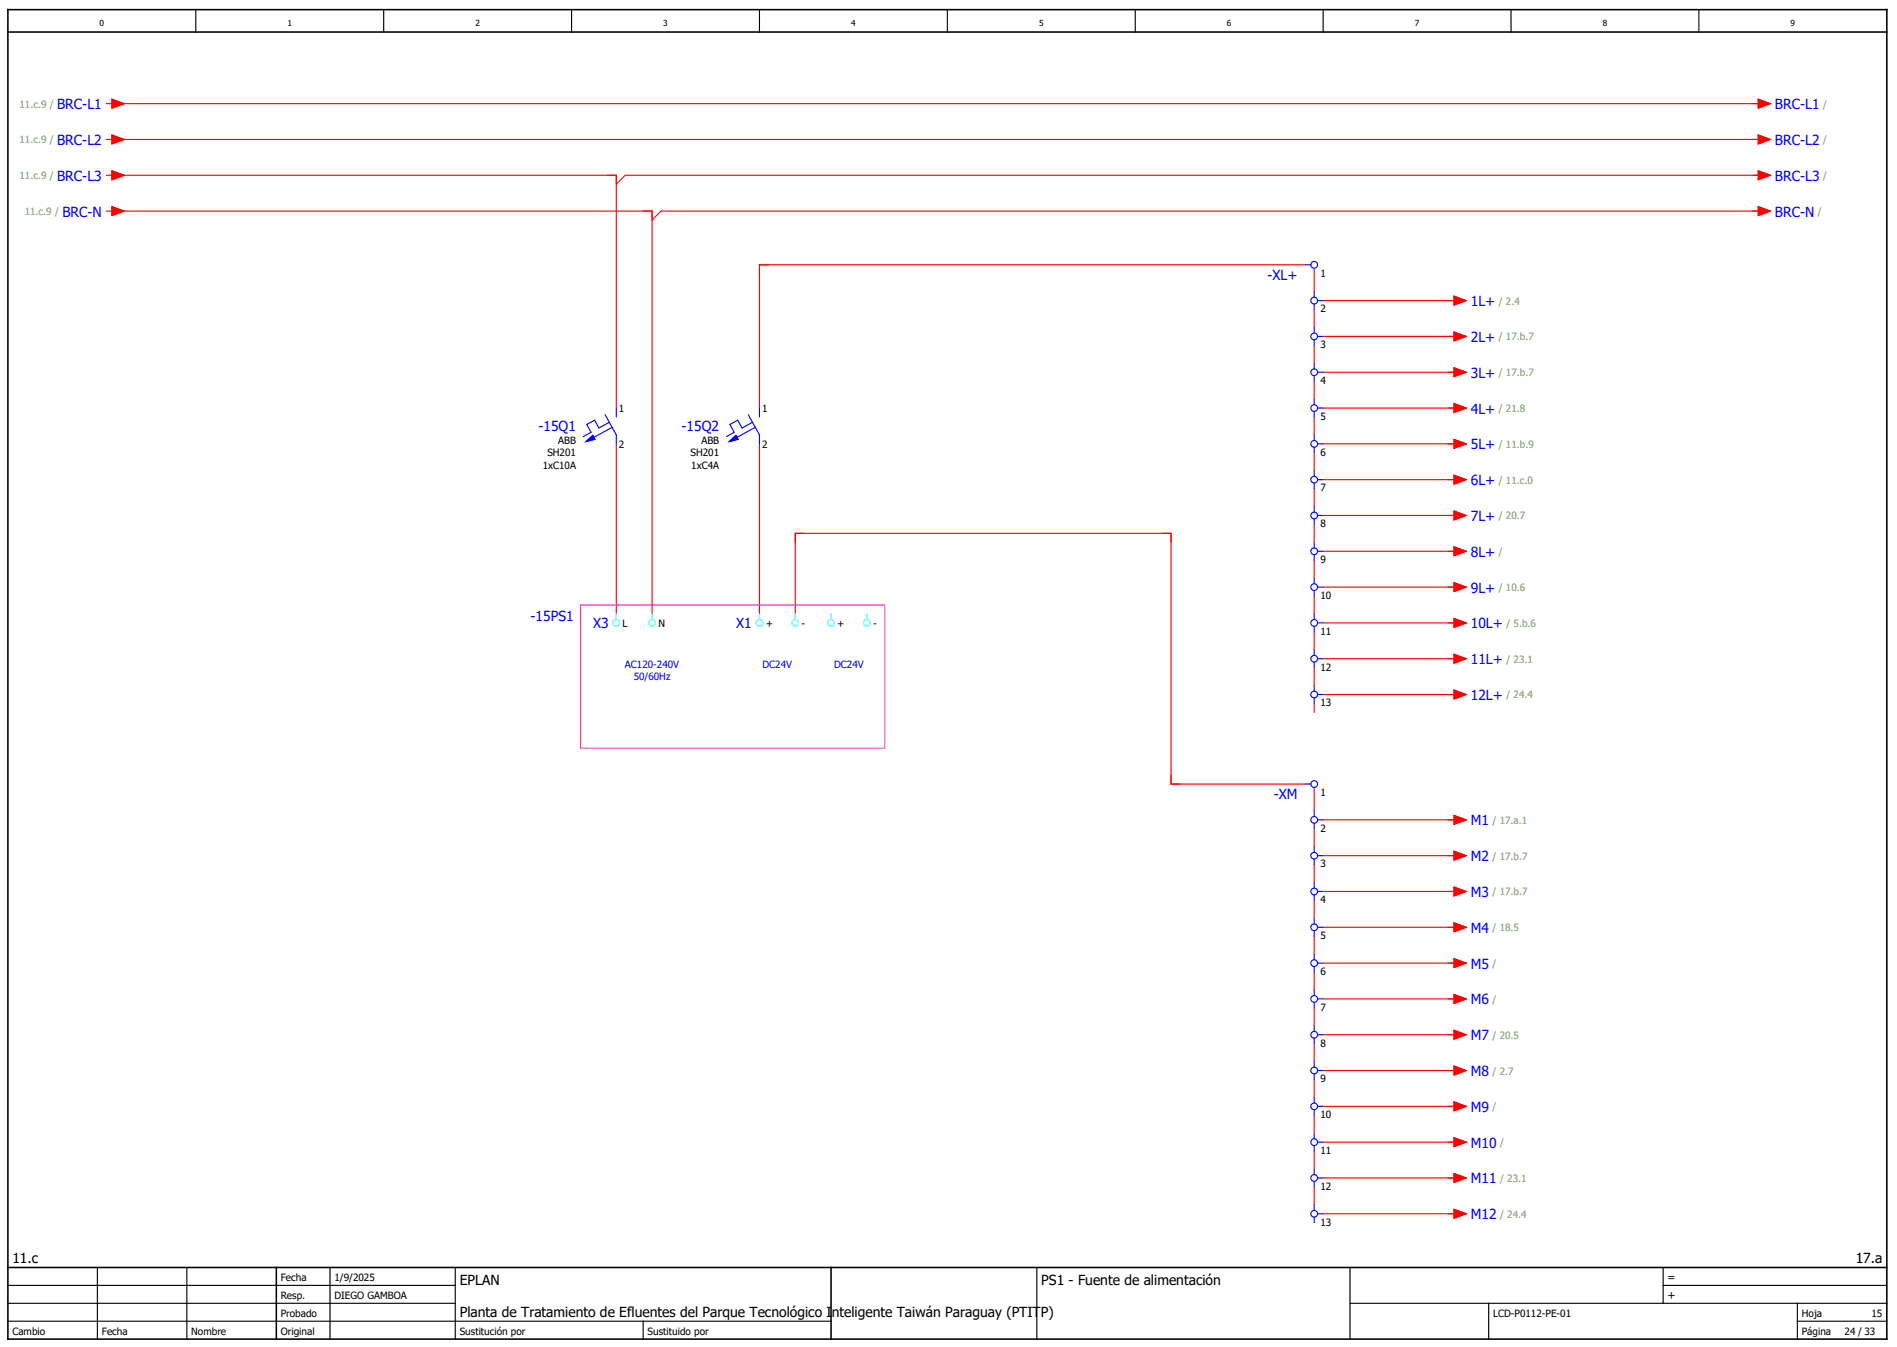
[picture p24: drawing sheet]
<svg xmlns="http://www.w3.org/2000/svg" width="424mm" height="301mm" viewBox="0 0 424 301" stroke-linecap="round" stroke-linejoin="round" font-family="sans-serif">
<defs><g id="words">
<g font-size="3.1" fill="#00f">
<text x="12.8" y="24.4">BRC-L1</text>
<text x="396.8" y="24.4">BRC-L1</text>
<text x="12.8" y="32.4">BRC-L2</text>
<text x="396.8" y="32.4">BRC-L2</text>
<text x="12.8" y="40.4">BRC-L3</text>
<text x="396.8" y="40.4">BRC-L3</text>
<text x="13.9" y="48.4">BRC-N</text>
<text x="396.8" y="48.4">BRC-N</text>
<text x="283.3" y="62.5">-XL+</text>
<text x="328.8" y="68.4">1L+</text>
<text x="328.8" y="76.4">2L+</text>
<text x="328.8" y="84.4">3L+</text>
<text x="328.8" y="92.4">4L+</text>
<text x="120.4" y="96.4">-15Q1</text>
<text x="152.4" y="96.4">-15Q2</text>
<text x="328.8" y="100.4">5L+</text>
<text x="328.8" y="108.4">6L+</text>
<text x="328.8" y="116.4">7L+</text>
<text x="328.8" y="124.4">8L+</text>
<text x="328.8" y="132.4">9L+</text>
<text x="118.6" y="138.8">-15PS1</text>
<text x="132.6" y="140.4">X3</text>
<text x="164.6" y="140.4">X1</text>
<text x="328.8" y="140.4">10L+</text>
<text x="328.8" y="148.4">11L+</text>
<text x="328.8" y="156.4">12L+</text>
<text x="284.7" y="178.5">-XM</text>
<text x="328.8" y="184.4">M1</text>
<text x="328.8" y="192.4">M2</text>
<text x="328.8" y="200.4">M3</text>
<text x="328.8" y="208.4">M4</text>
<text x="328.8" y="216.4">M5</text>
<text x="328.8" y="224.4">M6</text>
<text x="328.8" y="232.4">M7</text>
<text x="328.8" y="240.4">M8</text>
<text x="328.8" y="248.4">M9</text>
<text x="328.8" y="256.4">M10</text>
<text x="328.8" y="264.4">M11</text>
<text x="328.8" y="272.4">M12</text>
</g>
<g font-size="3.1">
<text x="2.8" y="282.2">11.c</text>
<text x="102.8" y="287.2">EPLAN</text>
<text x="232.8" y="287.2">PS1 - Fuente de alimentación</text>
<text x="414.8" y="282.2">17.a</text>
<text x="102.8" y="294.2">Planta de Tratamiento de Efluentes del Parque Tecnológico Inteligente Taiwán Paraguay (PTITP)</text>
</g>
<g font-size="2.5">
<text x="372.8" y="286.2">=</text>
<text x="372.8" y="290.2">+</text>
</g>
<g font-size="2.2" fill="#7ca552">
<text x="4.3" y="24">11.c.9 /</text>
<text x="407.5" y="24">/</text>
<text x="4.3" y="32">11.c.9 /</text>
<text x="407.5" y="32">/</text>
<text x="4.3" y="40">11.c.9 /</text>
<text x="407.5" y="40">/</text>
<text x="5.5" y="48">11.c.9 /</text>
<text x="406.4" y="48">/</text>
<text x="335" y="68">/ 2.4</text>
<text x="335" y="76">/ 17.b.7</text>
<text x="335" y="84">/ 17.b.7</text>
<text x="335" y="92">/ 21.8</text>
<text x="335" y="100">/ 11.b.9</text>
<text x="335" y="108">/ 11.c.0</text>
<text x="335" y="116">/ 20.7</text>
<text x="335" y="124">/</text>
<text x="335" y="132">/ 10.6</text>
<text x="336.7" y="140">/ 5.b.6</text>
<text x="336.7" y="148">/ 23.1</text>
<text x="336.7" y="156">/ 24.4</text>
<text x="333.6" y="184">/ 17.a.1</text>
<text x="333.6" y="192">/ 17.b.7</text>
<text x="333.6" y="200">/ 17.b.7</text>
<text x="333.6" y="208">/ 18.5</text>
<text x="333.6" y="216">/</text>
<text x="333.6" y="224">/</text>
<text x="333.6" y="232">/ 20.5</text>
<text x="333.6" y="240">/ 2.7</text>
<text x="333.6" y="248">/</text>
<text x="335.3" y="256">/</text>
<text x="335.3" y="264">/ 23.1</text>
<text x="335.3" y="272">/ 24.4</text>
</g>
<g font-size="2.2">
<text x="295.2" y="61.8">1</text>
<text x="295.2" y="69.8">2</text>
<text x="295.2" y="77.8">3</text>
<text x="295.2" y="85.8">4</text>
<text x="138.4" y="92.1">1</text>
<text x="170.4" y="92.1">1</text>
<text x="295.2" y="93.8">5</text>
<text x="122.3" y="102">SH201</text>
<text x="124.8" y="99.3">ABB</text>
<text x="138.4" y="100">2</text>
<text x="154.3" y="102">SH201</text>
<text x="156.8" y="99.3">ABB</text>
<text x="170.4" y="100">2</text>
<text x="295.2" y="101.8">6</text>
<text x="121.3" y="104.7">1xC10A</text>
<text x="154.5" y="104.7">1xC4A</text>
<text x="295.2" y="109.8">7</text>
<text x="295.2" y="117.8">8</text>
<text x="295.2" y="125.8">9</text>
<text x="295.2" y="133.8">10</text>
<text x="139.2" y="140">L</text>
<text x="147.2" y="140">N</text>
<text x="171.2" y="140">+</text>
<text x="179.2" y="140">-</text>
<text x="187.2" y="140">+</text>
<text x="195.2" y="140">-</text>
<text x="295.2" y="141.8">11</text>
<text x="295.2" y="149.8">12</text>
<text x="295.2" y="157.8">13</text>
<text x="295.2" y="177.8">1</text>
<text x="295.2" y="185.8">2</text>
<text x="295.2" y="193.8">3</text>
<text x="295.2" y="201.8">4</text>
<text x="295.2" y="209.8">5</text>
<text x="295.2" y="217.8">6</text>
<text x="295.2" y="225.8">7</text>
<text x="295.2" y="233.8">8</text>
<text x="295.2" y="241.8">9</text>
<text x="295.2" y="249.8">10</text>
<text x="295.2" y="257.8">11</text>
<text x="295.2" y="265.8">12</text>
<text x="295.2" y="273.8">13</text>
<text x="62.8" y="286.2">Fecha</text>
<text x="74.8" y="286.2">1/9/2025</text>
<text x="62.8" y="290.2">Resp.</text>
<text x="74.8" y="290.2">DIEGO GAMBOA</text>
<text x="2.8" y="298.2">Cambio</text>
<text x="22.8" y="298.2">Fecha</text>
<text x="42.8" y="298.2">Nombre</text>
<text x="62.8" y="298.2">Original</text>
<text x="62.8" y="294.2">Probado</text>
<text x="102.8" y="298.2">Sustitución por</text>
<text x="144.8" y="298.2">Sustituido por</text>
<text x="333.8" y="294.2">LCD-P0112-PE-01</text>
<text x="402.8" y="294.2">Hoja</text>
<text x="402.8" y="298.2">Página</text>
<text x="412.3" y="298.2">24 / 33</text>
<text x="418.3" y="294.2">15</text>
</g>
<g font-size="2.2" fill="#00f">
<text x="139.7" y="149.2">AC120-240V</text>
<text x="170.4" y="149.2">DC24V</text>
<text x="186.4" y="149.2">DC24V</text>
<text x="141.6" y="151.9">50/60Hz</text>
</g>
<g font-size="1.9">
<text x="22.3" y="5.8">0</text>
<text x="64.3" y="5.8">1</text>
<text x="106.3" y="5.8">2</text>
<text x="148.3" y="5.8">3</text>
<text x="190.3" y="5.8">4</text>
<text x="232.3" y="5.8">5</text>
<text x="274.3" y="5.8">6</text>
<text x="316.3" y="5.8">7</text>
<text x="358.3" y="5.8">8</text>
<text x="400.3" y="5.8">9</text>
</g>
</g></defs>
<g fill="none" stroke="#000" stroke-width=".25">
<path d="M43.8 2.2v5M85.8 2.2v5M127.8 2.2v5M169.8 2.2v5M211.8 2.2v5M253.8 2.2v5M295.8 2.2v5M337.8 2.2v5M379.8 2.2v5M1.8 295.2h184M1.8 291.2h100M1.8 287.2h100"/>
<path d="M21.8 283.2v16M41.8 283.2v16M73.8 283.2v16M101.8 283.2v16M143.8 295.2v4M231.8 283.2v16M301.8 291.2h120M301.8 283.2v16M332.8 291.2v8M371.8 287.2h50M371.8 283.2v8M401.8 295.2h20"/>
<path d="M401.8 291.2v8"/>
</g>
<path d="M1.8 7.2h420M1.8 2.2h420v297h-420zM1.8 283.2h420M61.8 283.2v16M185.8 283.2v16" fill="none" stroke="#000" stroke-width=".35"/>
<g fill="none" stroke="#f00" stroke-width=".25">
<path d="M23.8 39.2h1.2M23.8 23.2h1.2M23.8 31.2h1.2M25 22.2l2.8 1-2.8 1zM25 30.2l2.8 1-2.8 1zM25 38.2l2.8 1-2.8 1zM25.8 39.2h112v52M25.8 23.2h368M25.8 31.2h368M393 22.2l2.8 1-2.8 1zM393 30.2l2.8 1-2.8 1zM393 38.2l2.8 1-2.8 1z"/>
<path d="M393.8 39.2h-254l-2 2M23.8 47.2h1.2M25 46.2l2.8 1-2.8 1zM25.8 47.2h120v90M291.8 59.2h-122v32M293.8 59.9v5.3M393 46.2l2.8 1-2.8 1zM393.8 47.2h-246l-2 2M293.8 69.2v4M293.8 77.2v4M295.8 67.2h30M295.8 75.2h30"/>
<path d="M325 66.2l2.8 1-2.8 1zM325 74.2l2.8 1-2.8 1zM137.8 99.2v38M169.8 99.2v38M293.8 85.2v4M293.8 93.2v4M295.8 83.2h30M295.8 91.2h30M295.8 99.2h30M325 82.2l2.8 1-2.8 1zM325 90.2l2.8 1-2.8 1zM325 98.2l2.8 1-2.8 1z"/>
<path d="M293.8 101.2v4M293.8 109.2v4M293.8 117.2v4M295.8 107.2h30M295.8 115.2h30M325 106.2l2.8 1-2.8 1zM325 114.2l2.8 1-2.8 1zM177.8 137.2v-18h84v56h30M293.8 125.2v4M293.8 133.2v4M295.8 123.2h30M295.8 131.2h30"/>
<path d="M295.8 139.2h30M325 122.2l2.8 1-2.8 1zM325 130.2l2.8 1-2.8 1zM325 138.2l2.8 1-2.8 1zM293.8 141.2v4M293.8 149.2v4M293.8 157.2v2M295.8 147.2h30M295.8 155.2h30M325 146.2l2.8 1-2.8 1zM325 154.2l2.8 1-2.8 1zM293.8 175.9v5.3"/>
<path d="M293.8 185.2v4M293.8 193.2v4M295.8 183.2h30M295.8 191.2h30M295.8 199.2h30M325 182.2l2.8 1-2.8 1zM325 190.2l2.8 1-2.8 1zM325 198.2l2.8 1-2.8 1zM293.8 201.2v4M293.8 209.2v4M293.8 217.2v4M295.8 207.2h30"/>
<path d="M295.8 215.2h30M325 206.2l2.8 1-2.8 1zM325 214.2l2.8 1-2.8 1zM293.8 225.2v4M293.8 233.2v4M295.8 223.2h30M295.8 231.2h30M295.8 239.2h30M325 222.2l2.8 1-2.8 1zM325 230.2l2.8 1-2.8 1zM325 238.2l2.8 1-2.8 1zM293.8 241.2v4"/>
<path d="M293.8 249.2v4M293.8 257.2v4M295.8 247.2h30M295.8 255.2h30M325 246.2l2.8 1-2.8 1zM325 254.2l2.8 1-2.8 1zM293.8 265.2v4M295.8 263.2h30M295.8 271.2h30M325 262.2l2.8 1-2.8 1zM325 270.2l2.8 1-2.8 1z"/>
</g>
<path d="M129.8 135.2h68v32h-68z" fill="none" stroke="#f0f" stroke-width=".25"/>
<g fill="none" stroke="#0ff" stroke-width=".25">
<path d="M137.8 137.2v1.2M145.8 137.2v1.2M169.8 137.2v1.2M177.8 137.2v1.2M185.8 137.2v1.2M193.8 137.2v1.2"/>
<circle cx="137.8" cy="139.2" r=".75"/>
<circle cx="145.8" cy="139.2" r=".75"/>
<circle cx="169.8" cy="139.2" r=".75"/>
<circle cx="177.8" cy="139.2" r=".75"/>
<circle cx="185.8" cy="139.2" r=".75"/>
<circle cx="193.8" cy="139.2" r=".75"/>
</g>
<g fill="none" stroke="#00f" stroke-width=".25">
<path d="M291.8 59.2h1.2M293.8 65.2v1.2M293.8 67.9v1.3M293.8 73.2v1.2M293.8 75.9v1.3M294.5 67.2h1.3M294.5 75.2h1.3M131 98.7l1.5-1.4 .5 .8zM135.3 92.7l2.5 4.5v2M136.2 94.3l-2.3 1.3-1-1.7-1.7 .9 .9 1.8-1.7 .9M136.8 95.5l-4.1 2.2M137.8 91.2v2"/>
<path d="M163 98.7l1.5-1.4 .5 .8zM167.3 92.7l2.5 4.5v2M168.2 94.3l-2.3 1.3-1-1.7-1.7 .9 .9 1.8-1.7 .9M168.8 95.5l-4.1 2.2M169.8 91.2v2M293.8 81.2v1.2M293.8 83.9v1.3M293.8 89.2v1.2M293.8 91.9v1.3M293.8 97.2v1.2M293.8 99.9v1.3M294.5 83.2h1.3"/>
<path d="M294.5 91.2h1.3M294.5 99.2h1.3M293.8 105.2v1.2M293.8 107.9v1.3M293.8 113.2v1.2M293.8 115.9v1.3M294.5 107.2h1.3M294.5 115.2h1.3M293.8 121.2v1.2M293.8 123.9v1.3M293.8 129.2v1.2M293.8 131.9v1.3"/>
<path d="M293.8 137.2v1.2M293.8 139.9v1.3M294.5 123.2h1.3M294.5 131.2h1.3M294.5 139.2h1.3M293.8 145.2v1.2M293.8 147.9v1.3M293.8 153.2v1.2M293.8 155.9v1.3M294.5 147.2h1.3M294.5 155.2h1.3M291.8 175.2h1.2"/>
<path d="M293.8 181.2v1.2M293.8 183.9v1.3M293.8 189.2v1.2M293.8 191.9v1.3M293.8 197.2v1.2M293.8 199.9v1.3M294.5 183.2h1.3M294.5 191.2h1.3M294.5 199.2h1.3M293.8 205.2v1.2M293.8 207.9v1.3M293.8 213.2v1.2"/>
<path d="M293.8 215.9v1.3M294.5 207.2h1.3M294.5 215.2h1.3M293.8 221.2v1.2M293.8 223.9v1.3M293.8 229.2v1.2M293.8 231.9v1.3M293.8 237.2v1.2M293.8 239.9v1.3M294.5 223.2h1.3M294.5 231.2h1.3M294.5 239.2h1.3"/>
<path d="M293.8 245.2v1.2M293.8 247.9v1.3M293.8 253.2v1.2M293.8 255.9v1.3M294.5 247.2h1.3M294.5 255.2h1.3M293.8 261.2v1.2M293.8 263.9v1.3M293.8 269.2v1.2M293.8 271.9v1.3M294.5 263.2h1.3M294.5 271.2h1.3"/>
<circle cx="293.8" cy="59.2" r=".75"/>
<circle cx="293.8" cy="75.2" r=".75"/>
<circle cx="293.8" cy="67.2" r=".75"/>
<circle cx="293.8" cy="91.2" r=".75"/>
<circle cx="293.8" cy="99.2" r=".75"/>
<circle cx="293.8" cy="83.2" r=".75"/>
<circle cx="293.8" cy="107.2" r=".75"/>
<circle cx="293.8" cy="115.2" r=".75"/>
<circle cx="293.8" cy="123.2" r=".75"/>
<circle cx="293.8" cy="139.2" r=".75"/>
<circle cx="293.8" cy="131.2" r=".75"/>
<circle cx="293.8" cy="147.2" r=".75"/>
<circle cx="293.8" cy="155.2" r=".75"/>
<circle cx="293.8" cy="175.2" r=".75"/>
<circle cx="293.8" cy="199.2" r=".75"/>
<circle cx="293.8" cy="183.2" r=".75"/>
<circle cx="293.8" cy="191.2" r=".75"/>
<circle cx="293.8" cy="207.2" r=".75"/>
<circle cx="293.8" cy="215.2" r=".75"/>
<circle cx="293.8" cy="239.2" r=".75"/>
<circle cx="293.8" cy="223.2" r=".75"/>
<circle cx="293.8" cy="231.2" r=".75"/>
<circle cx="293.8" cy="247.2" r=".75"/>
<circle cx="293.8" cy="255.2" r=".75"/>
<circle cx="293.8" cy="271.2" r=".75"/>
<circle cx="293.8" cy="263.2" r=".75"/>
</g>
<g fill="#00f" stroke="#00f" stroke-width=".22">
<path d="M131 98.7l1.5-1.4 .5 .8z"/>
<path d="M163 98.7l1.5-1.4 .5 .8z"/>
</g>
<g fill="#f00" stroke="#f00" stroke-width=".22">
<path d="M325 182.2l2.8 1-2.8 1z"/>
<path d="M325 190.2l2.8 1-2.8 1z"/>
<path d="M325 198.2l2.8 1-2.8 1z"/>
<path d="M325 206.2l2.8 1-2.8 1z"/>
<path d="M325 214.2l2.8 1-2.8 1z"/>
<path d="M325 222.2l2.8 1-2.8 1z"/>
<path d="M325 230.2l2.8 1-2.8 1z"/>
<path d="M325 238.2l2.8 1-2.8 1z"/>
<path d="M325 246.2l2.8 1-2.8 1z"/>
<path d="M325 254.2l2.8 1-2.8 1z"/>
<path d="M325 262.2l2.8 1-2.8 1z"/>
<path d="M325 270.2l2.8 1-2.8 1z"/>
<path d="M325 66.2l2.8 1-2.8 1z"/>
<path d="M325 74.2l2.8 1-2.8 1z"/>
<path d="M325 82.2l2.8 1-2.8 1z"/>
<path d="M325 90.2l2.8 1-2.8 1z"/>
<path d="M325 98.2l2.8 1-2.8 1z"/>
<path d="M325 106.2l2.8 1-2.8 1z"/>
<path d="M325 114.2l2.8 1-2.8 1z"/>
<path d="M325 122.2l2.8 1-2.8 1z"/>
<path d="M325 130.2l2.8 1-2.8 1z"/>
<path d="M325 138.2l2.8 1-2.8 1z"/>
<path d="M325 146.2l2.8 1-2.8 1z"/>
<path d="M325 154.2l2.8 1-2.8 1z"/>
<path d="M393 22.2l2.8 1-2.8 1z"/>
<path d="M393 30.2l2.8 1-2.8 1z"/>
<path d="M393 38.2l2.8 1-2.8 1z"/>
<path d="M393 46.2l2.8 1-2.8 1z"/>
<path d="M25 22.2l2.8 1-2.8 1z"/>
<path d="M25 30.2l2.8 1-2.8 1z"/>
<path d="M25 38.2l2.8 1-2.8 1z"/>
<path d="M25 46.2l2.8 1-2.8 1z"/>
</g>
<use href="#words"/>
</svg>
